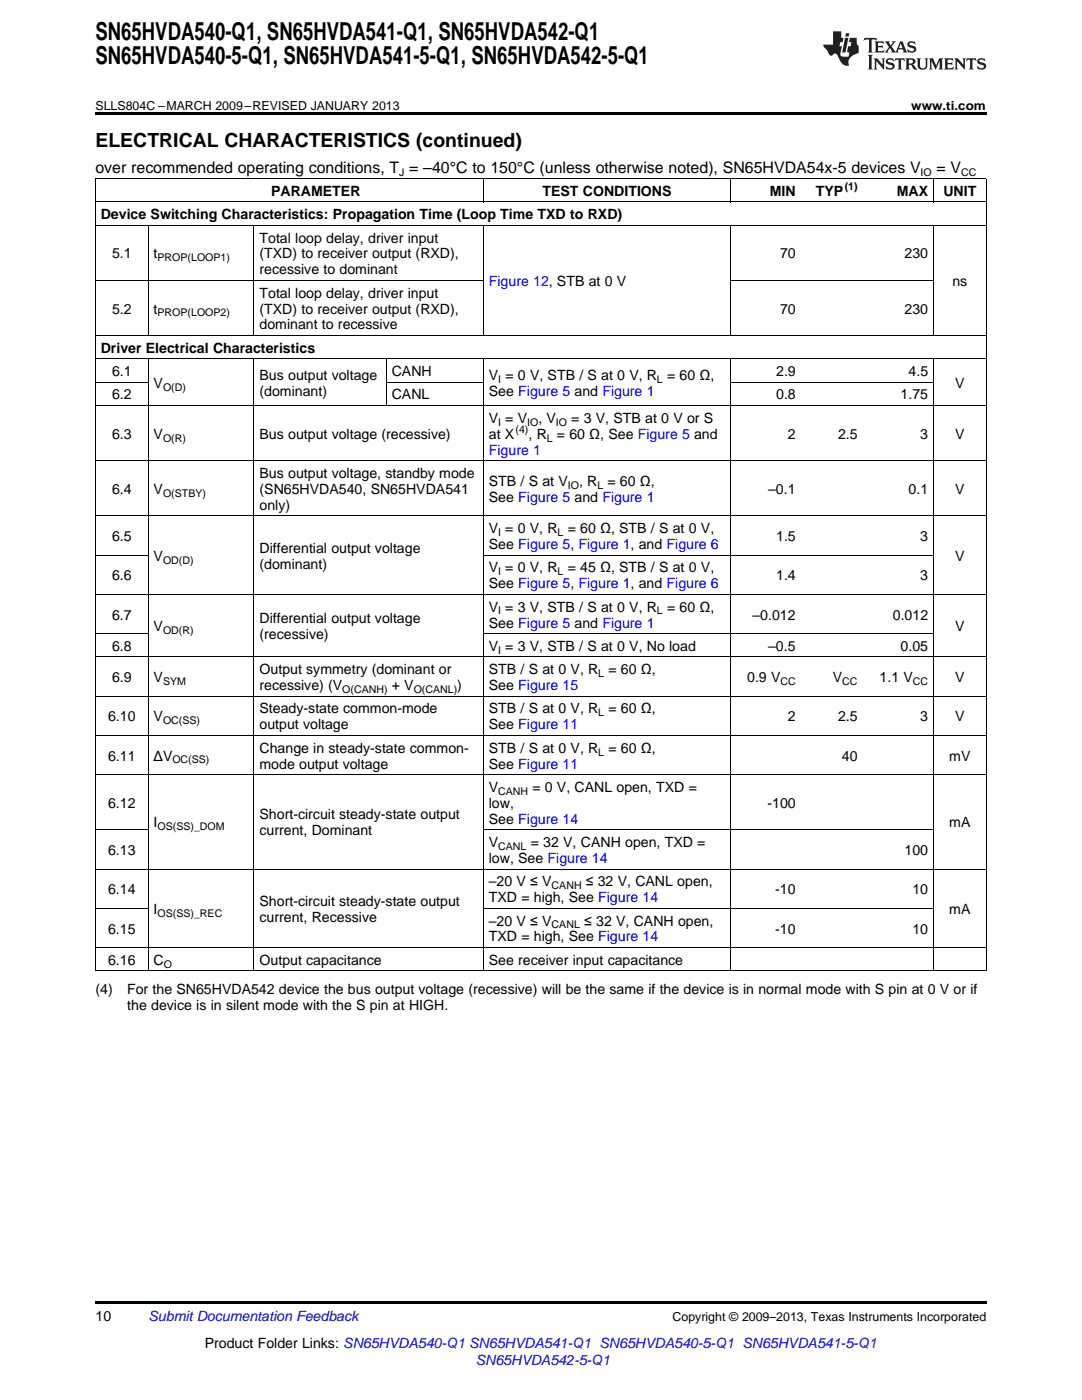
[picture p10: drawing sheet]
<svg xmlns="http://www.w3.org/2000/svg" width="216mm" height="279mm" viewBox="0 0 216 279" stroke-linecap="round" stroke-linejoin="round" font-family="sans-serif">
<defs><g id="words">
<g font-size="4.9">
<text x="19" y="7.9">SN65HVDA540-Q1, SN65HVDA541-Q1, SN65HVDA542-Q1</text>
<text x="19" y="12.8">SN65HVDA540-5-Q1, SN65HVDA541-5-Q1, SN65HVDA542-5-Q1</text>
</g>
<text font-size="3.9" x="19" y="29.3">ELECTRICAL CHARACTERISTICS (continued)</text>
<g font-size="3.2">
<text x="19" y="34.4">over recommended operating conditions, T = –40°C to 150°C (unless otherwise noted), SN65HVDA54x-5 devices V</text>
<text x="186.9" y="34.4">= V</text>
</g>
<g font-size="2.8">
<text x="54.1" y="39.1">PARAMETER</text>
<text x="108.2" y="39.1">TEST CONDITIONS</text>
<text x="153.6" y="39.1">MIN</text>
<text x="162.8" y="39.1">TYP</text>
<text x="178.9" y="39.1">MAX</text>
<text x="188.2" y="39.1">UNIT</text>
<text x="20.1" y="43.7">Device Switching Characteristics: Propagation Time (Loop Time TXD to RXD)</text>
<text x="22.4" y="51.6">5.1</text>
<text x="30.7" y="51.6">t</text>
<text x="51.8" y="48.4">Total loop delay, driver input</text>
<text x="51.8" y="51.6">(TXD) to receiver output (RXD),</text>
<text x="155.6" y="51.6">70</text>
<text x="180.5" y="51.6">230</text>
<text x="51.8" y="54.8">recessive to dominant</text>
<text x="51.8" y="59.4">Total loop delay, driver input</text>
<text x="190" y="57.1">ns</text>
<text x="22.4" y="62.6">5.2</text>
<text x="30.7" y="62.6">t</text>
<text x="51.8" y="62.6">(TXD) to receiver output (RXD),</text>
<text x="51.8" y="65.8">dominant to recessive</text>
<text x="155.6" y="62.6">70</text>
<text x="180.5" y="62.6">230</text>
<text x="20.1" y="70.4">Driver Electrical Characteristics</text>
<text x="22.4" y="75.1">6.1</text>
<text x="30.7" y="77.4">V</text>
<text x="51.8" y="75.8">Bus output voltage</text>
<text x="78.2" y="75.1">CANH</text>
<text x="97.5" y="75.8">V = 0 V, STB / S at 0 V, R = 60 Ω,</text>
<text x="154.9" y="75.1">2.9</text>
<text x="181.3" y="75.1">4.5</text>
<text x="190.6" y="77.4">V</text>
<text x="22.4" y="79.7">6.2</text>
<text x="51.8" y="79">(dominant)</text>
<text x="78.2" y="79.7">CANL</text>
<text x="97.5" y="79">See Figure 5 and Figure 1</text>
<text x="154.9" y="79.7">0.8</text>
<text x="179.7" y="79.7">1.75</text>
<text x="22.4" y="87.6">6.3</text>
<text x="30.7" y="87.6">V</text>
<text x="51.8" y="87.6">Bus output voltage (recessive)</text>
<text x="97.5" y="84.4">V = V</text>
<text x="97.5" y="87.6">at X</text>
<text x="105.5" y="87.6">, R</text>
<text x="107.4" y="84.4">, V</text>
<text x="111.1" y="87.6">= 60 Ω, See Figure 5 and</text>
<text x="114" y="84.4">= 3 V, STB at 0 V or S</text>
<text x="157.2" y="87.6">2</text>
<text x="167.2" y="87.6">2.5</text>
<text x="183.6" y="87.6">3</text>
<text x="190.6" y="87.6">V</text>
<text x="51.8" y="95.4">Bus output voltage, standby mode</text>
<text x="22.4" y="98.6">6.4</text>
<text x="30.7" y="98.6">V</text>
<text x="51.8" y="98.6">(SN65HVDA540, SN65HVDA541</text>
<text x="51.8" y="101.7">only)</text>
<text x="97.5" y="97">STB / S at V</text>
<text x="97.5" y="100.2">See Figure 5 and Figure 1</text>
<text x="115.5" y="97">, R</text>
<text x="121.2" y="97">= 60 Ω,</text>
<text x="153.3" y="98.6">–0.1</text>
<text x="181.3" y="98.6">0.1</text>
<text x="190.6" y="98.6">V</text>
<text x="22.4" y="108">6.5</text>
<text x="97.5" y="106.4">V = 0 V, R</text>
<text x="113.3" y="106.4">= 60 Ω, STB / S at 0 V,</text>
<text x="154.9" y="108">1.5</text>
<text x="183.6" y="108">3</text>
<text x="30.7" y="111.9">V</text>
<text x="51.8" y="110.3">Differential output voltage</text>
<text x="51.8" y="113.5">(dominant)</text>
<text x="97.5" y="109.6">See Figure 5, Figure 1, and Figure 6</text>
<text x="190.6" y="111.9">V</text>
<text x="22.4" y="115.8">6.6</text>
<text x="97.5" y="114.2">V = 0 V, R</text>
<text x="97.5" y="117.4">See Figure 5, Figure 1, and Figure 6</text>
<text x="113.3" y="114.2">= 45 Ω, STB / S at 0 V,</text>
<text x="154.9" y="115.8">1.4</text>
<text x="183.6" y="115.8">3</text>
<text x="22.4" y="123.6">6.7</text>
<text x="30.7" y="126">V</text>
<text x="51.8" y="124.4">Differential output voltage</text>
<text x="97.5" y="122.1">V = 3 V, STB / S at 0 V, R</text>
<text x="97.5" y="125.2">See Figure 5 and Figure 1</text>
<text x="133.1" y="122.1">= 60 Ω,</text>
<text x="150.1" y="123.6">–0.012</text>
<text x="178.2" y="123.6">0.012</text>
<text x="190.6" y="126">V</text>
<text x="22.4" y="129.9">6.8</text>
<text x="51.8" y="127.6">(recessive)</text>
<text x="97.5" y="129.9">V = 3 V, STB / S at 0 V, No load</text>
<text x="153.3" y="129.9">–0.5</text>
<text x="179.7" y="129.9">0.05</text>
<text x="22.4" y="136.1">6.9</text>
<text x="30.7" y="136.1">V</text>
<text x="51.8" y="134.5">Output symmetry (dominant or</text>
<text x="51.8" y="137.7">recessive) (V</text>
<text x="78.2" y="137.7">+ V</text>
<text x="91.3" y="137.7">)</text>
<text x="97.5" y="134.5">STB / S at 0 V, R</text>
<text x="97.5" y="137.7">See Figure 15</text>
<text x="121.4" y="134.5">= 60 Ω,</text>
<text x="149.1" y="136.1">0.9 V</text>
<text x="166.2" y="136.1">V</text>
<text x="175.5" y="136.1">1.1 V</text>
<text x="190.6" y="136.1">V</text>
<text x="21.6" y="144">6.10</text>
<text x="30.7" y="144">V</text>
<text x="51.8" y="142.4">Steady-state common-mode</text>
<text x="97.5" y="142.4">STB / S at 0 V, R</text>
<text x="121.4" y="142.4">= 60 Ω,</text>
<text x="157.2" y="144">2</text>
<text x="167.2" y="144">2.5</text>
<text x="183.6" y="144">3</text>
<text x="190.6" y="144">V</text>
<text x="51.8" y="145.6">output voltage</text>
<text x="97.5" y="145.6">See Figure 11</text>
<text x="21.6" y="151.8">6.11</text>
<text x="30.7" y="151.8">ΔV</text>
<text x="51.8" y="150.2">Change in steady-state common-</text>
<text x="51.8" y="153.4">mode output voltage</text>
<text x="97.5" y="150.2">STB / S at 0 V, R</text>
<text x="97.5" y="153.4">See Figure 11</text>
<text x="121.4" y="150.2">= 60 Ω,</text>
<text x="168" y="151.8">40</text>
<text x="189.4" y="151.8">mV</text>
<text x="21.6" y="161.2">6.12</text>
<text x="97.5" y="158">V</text>
<text x="97.5" y="161.2">low,</text>
<text x="106.2" y="158">= 0 V, CANL open, TXD =</text>
<text x="153.1" y="161.2">-100</text>
<text x="30.7" y="165.1">I</text>
<text x="51.8" y="163.5">Short-circuit steady-state output</text>
<text x="51.8" y="166.7">current, Dominant</text>
<text x="97.5" y="164.4">See Figure 14</text>
<text x="189.4" y="165.1">mA</text>
<text x="21.6" y="170.6">6.13</text>
<text x="97.5" y="169.1">V</text>
<text x="97.5" y="172.2">low, See Figure 14</text>
<text x="105.9" y="169.1">= 32 V, CANH open, TXD =</text>
<text x="180.5" y="170.6">100</text>
<text x="21.6" y="178.5">6.14</text>
<text x="97.5" y="176.9">–20 V ≤ V</text>
<text x="116.9" y="176.9">≤ 32 V, CANL open,</text>
<text x="154.7" y="178.5">-10</text>
<text x="182.1" y="178.5">10</text>
<text x="30.7" y="182.4">I</text>
<text x="51.8" y="180.8">Short-circuit steady-state output</text>
<text x="51.8" y="184">current, Recessive</text>
<text x="97.5" y="180.1">TXD = high, See Figure 14</text>
<text x="97.5" y="184.7">–20 V ≤ V</text>
<text x="116.6" y="184.7">≤ 32 V, CANH open,</text>
<text x="189.4" y="182.4">mA</text>
<text x="21.6" y="186.3">6.15</text>
<text x="97.5" y="187.9">TXD = high, See Figure 14</text>
<text x="154.7" y="186.3">-10</text>
<text x="182.1" y="186.3">10</text>
<text x="21.6" y="192.5">6.16</text>
<text x="30.7" y="192.5">C</text>
<text x="51.8" y="192.5">Output capacitance</text>
<text x="97.5" y="192.5">See receiver input capacitance</text>
<text x="19" y="198.4">(4)</text>
<text x="25.4" y="198.4">For the SN65HVDA542 device the bus output voltage (recessive) will be the same if the device is in normal mode with S pin at 0 V or if</text>
<text x="25.4" y="201.6">the device is in silent mode with the S pin at HIGH.</text>
<text x="19" y="263.6">10</text>
<text x="40.9" y="269">Product Folder Links: SN65HVDA540-Q1 SN65HVDA541-Q1 SN65HVDA540-5-Q1 SN65HVDA541-5-Q1</text>
</g>
<g font-size="2.8" fill="#00f">
<text x="97.5" y="57.1">Figure 12, STB at 0 V</text>
<text x="97.5" y="90.7">Figure 1</text>
</g>
<g font-size="2.8" fill="#0000c8">
<text x="29.6" y="263.6">Submit Documentation Feedback</text>
<text x="94.9" y="272.5">SN65HVDA542-5-Q1</text>
</g>
<g font-size="2.5">
<text x="19" y="21.9">SLLS804C –MARCH 2009–REVISED JANUARY 2013</text>
<text x="181.8" y="21.9">www.ti.com</text>
<text x="134.2" y="263.6">Copyright © 2009–2013, Texas Instruments Incorporated</text>
</g>
<g font-size="2.1">
<text x="79.7" y="35.1">J</text>
<text x="183.7" y="35.1">IO</text>
<text x="191.8" y="35.1">CC</text>
<text x="168.5" y="38">(1)</text>
<text x="31.4" y="52.1">PROP(LOOP1)</text>
<text x="31.4" y="63.1">PROP(LOOP2)</text>
<text x="32.5" y="78">O(D)</text>
<text x="99.4" y="76.4">I</text>
<text x="131.1" y="76.4">L</text>
<text x="32.5" y="88.1">O(R)</text>
<text x="99.4" y="84.9">I</text>
<text x="102.9" y="86.4">(4)</text>
<text x="105.2" y="84.9">IO</text>
<text x="109.1" y="88.1">L</text>
<text x="110.9" y="84.9">IO</text>
<text x="32.5" y="99.1">O(STBY)</text>
<text x="113.3" y="97.5">IO</text>
<text x="119.2" y="97.5">L</text>
<text x="99.4" y="107">I</text>
<text x="111.3" y="107">L</text>
<text x="32.5" y="112.5">OD(D)</text>
<text x="99.4" y="114.8">I</text>
<text x="111.3" y="114.8">L</text>
<text x="99.4" y="122.6">I</text>
<text x="131.1" y="122.6">L</text>
<text x="32.5" y="126.5">OD(R)</text>
<text x="99.4" y="130.5">I</text>
<text x="32.5" y="136.7">SYM</text>
<text x="119.4" y="135.1">L</text>
<text x="155.7" y="136.7">CC</text>
<text x="168.1" y="136.7">CC</text>
<text x="182.1" y="136.7">CC</text>
<text x="68.3" y="138.3">O(CANH)</text>
<text x="82.5" y="138.3">O(CANL)</text>
<text x="119.4" y="142.9">L</text>
<text x="32.5" y="144.5">OC(SS)</text>
<text x="34.4" y="152.4">OC(SS)</text>
<text x="119.4" y="150.8">L</text>
<text x="99.4" y="158.6">CANH</text>
<text x="31.4" y="165.7">OS(SS)_DOM</text>
<text x="99.4" y="169.6">CANL</text>
<text x="110.1" y="177.4">CANH</text>
<text x="31.4" y="183">OS(SS)_REC</text>
<text x="110.1" y="185.3">CANL</text>
<text x="32.7" y="193.1">O</text>
</g>
</g></defs>
<path d="M19 22.5h177.8v.5h-177.8zM19 259.7h177.8v.5h-177.8z" fill="#000"/>
<g fill="none" stroke="#000" stroke-width=".2">
<path d="M19 35.6h177.8M19.1 35.7v158.1M96.4 35.7v4.7M145.7 35.7v4.7M186.2 35.7v4.7M196.8 35.7v158.1M19 56h77.5M19 45h177.8M19 40.3h177.8M29.5 45v22M50.7 45v22M96.4 45v22"/>
<path d="M145.7 45v22M145.8 56h40.5M186.2 45v22M19 76.3h10.6M19 71.6h177.8M19 67h177.8M29.5 71.7v122.1M50.7 71.7v122.1M77.1 71.7v9.3M77.1 76.3h19.3M96.4 71.7v122.1M145.7 71.7v122.1"/>
<path d="M145.8 76.3h40.5M186.2 71.7v122.1M19 92h177.8M19 80.9h177.8M19 118.6h177.8M19 110.8h10.6M19 103h177.8M96.5 110.8h89.8M19 138.9h177.8M19 131.1h177.8M19 126.5h10.6M96.5 126.5h89.8"/>
<path d="M19 154.6h177.8M19 146.8h177.8M19 173.4h177.8M19 165.6h10.6M96.5 165.6h89.8M19 193.8h177.8M19 189.1h177.8M19 181.3h10.6M96.5 181.3h89.8"/>
</g>
<g fill="#231f20">
<path d="M172.5 7.6l-.1 .5 .4-.2h.6v.1v2.1l-.2 .4h.9l-.2-.4v-2.1l.1-.1h.5l.5 .2-.2-.5zM174.5 8.3l.2 .3v1.5l-.2 .4h1.8l.2-.6a1.04 1.04 0 0 1-1.3 .2v-.7h.6l.3 .2v-.6l-.3 .2h-.6v-.6l.8-.1 .4 .3-.2-.5zM176.5 8.3l.9 1.1-.9 1.1h.8l-.2-.2 .4-.7 .5 .7-.2 .2h1.5l-.2-.2 .2-.4h.9l.1 .4-.2 .2h1l-.3-.3-.7-1.9h-.5l-.9 2-.8-1 .9-1h-.8l.1 .3-.4 .5-.3-.6 .1-.2zM179.7 8.6l.4 1h-.7zM181.3 8.4a.63 .63 0 0 0-.2 .7 .63 .63 0 0 0 .6 .4l.6 .2 .1 .2a.75 .75 0 0 1-.7 .4 .75 .75 0 0 1-.6-.5l.1 .7 .1-.1a1.11 1.11 0 0 0 1.5-.6 1.13 1.13 0 0 0-1.2-.8l-.1-.4a1.04 1.04 0 0 1 1.2 .2l-.2-.5-.2 .1-.4-.2zM173.2 10.9l.2 .4v2.2l-.2 .4h1l-.3-.4v-2.2l.3-.4zM174.3 11.6l.3 .4v1.5l-.3 .4h.8l-.2-.4v-1.3l1.5 1.7v-1.9l.2-.4h-.7l.2 .4v.9l-1.1-1.3zM177 11.8a.62 .62 0 0 0-.2 .7 .62 .62 0 0 0 .6 .4l.6 .1 .1 .3a.76 .76 0 0 1-.7 .3 .76 .76 0 0 1-.7-.4l.2 .7 .1-.1a1.11 1.11 0 0 0 1.5-.6 1.13 1.13 0 0 0-1.2-.8l-.1-.4a1.04 1.04 0 0 1 1.2 .2l-.2-.6-.2 .1-.5-.1zM178.7 11.6l-.2 .6a.61 .61 0 0 1 .8-.3v1.6l-.2 .4h.9l-.2-.4v-1.6a.63 .63 0 0 1 .7 .3l-.1-.6zM180.6 11.6l.3 .4v1.5l-.3 .4h1l-.2-.2-.1-.8 .6 .2a.76 .76 0 0 0 1.2 .7l-1-1a.58 .58 0 0 0 .6-.5 .58 .58 0 0 0-.5-.6zM181.4 11.9h.1a.45 .45 0 0 1 .5 .1 .45 .45 0 0 1 .1 .5l-.8 .2zM182.9 11.6l.2 .2a2.17 2.17 0 0 0 .3 1.9 .99 .99 0 0 0 1.6-.6v-1.1l.2-.4h-.7l.2 .2a1.92 1.92 0 0 1-.2 1.8 .6 .6 0 0 1-.9-.5v-1.1l.2-.4zM185.4 11.6l.2 .4v1.5l-.2 .4h.7l-.2-.4v-1.4l.8 1.8 .8-1.8v1.4l-.2 .4h.9l-.2-.4v-1.5l.2-.4h-.8l-.6 1.5-.6-1.5zM188.4 11.6l.2 .4v1.5l-.2 .4h1.8l.1-.6a1.04 1.04 0 0 1-1.2 .1v-.6h.5l.4 .2v-.6l-.4 .2h-.5v-.7h.8l.3 .3-.1-.6zM190.5 11.6l.2 .4v1.5l-.2 .4h.7l-.2-.4v-1.3l1.5 1.7v-1.9l.2-.4h-.7l.2 .4v.9l-1.1-1.3zM192.9 11.6l-.1 .6a.61 .61 0 0 1 .7-.3l.1 1.6-.3 .4h1l-.3-.4 .1-1.6a.63 .63 0 0 1 .7 .3l-.1-.6zM195.2 11.8a.62 .62 0 0 0-.2 .7 .62 .62 0 0 0 .6 .4l.6 .1 .1 .3a.76 .76 0 0 1-.7 .3 .76 .76 0 0 1-.6-.4l.1 .7 .1-.1a1.11 1.11 0 0 0 1.6-.6 1.13 1.13 0 0 0-1.3-.8l-.1-.4a1.04 1.04 0 0 1 1.2 .2l-.1-.6-.2 .1-.5-.1z"/>
<path d="M166.2 6.3v2.6h-1.9v.4l.8 .9a.91 .91 0 0 0 1 .8 .56 .56 0 0 1 .5-.3 .56 .56 0 0 1 .5 .3l.4 .8a1.53 1.53 0 0 0 1.9 1.2 1.54 1.54 0 0 1 1-2.1l.9-.3v-1.4a1.52 1.52 0 0 1-.4-1.6h-1.3l-.2 .8h.5l-.2 .8h-.5l-.1 1v.2l.4 .1-.2 .8a1.93 1.93 0 0 1-1.6-.3l.3-1.8h-.5l.2-.8h.4l.2-.8h-.4v-1.3zM168.6 7.6l-.6 2.9h.7l.6-2.9zM168.8 6.6l-.1 .7h.6l.2-.7z"/>
</g>
<use href="#words"/>
</svg>
